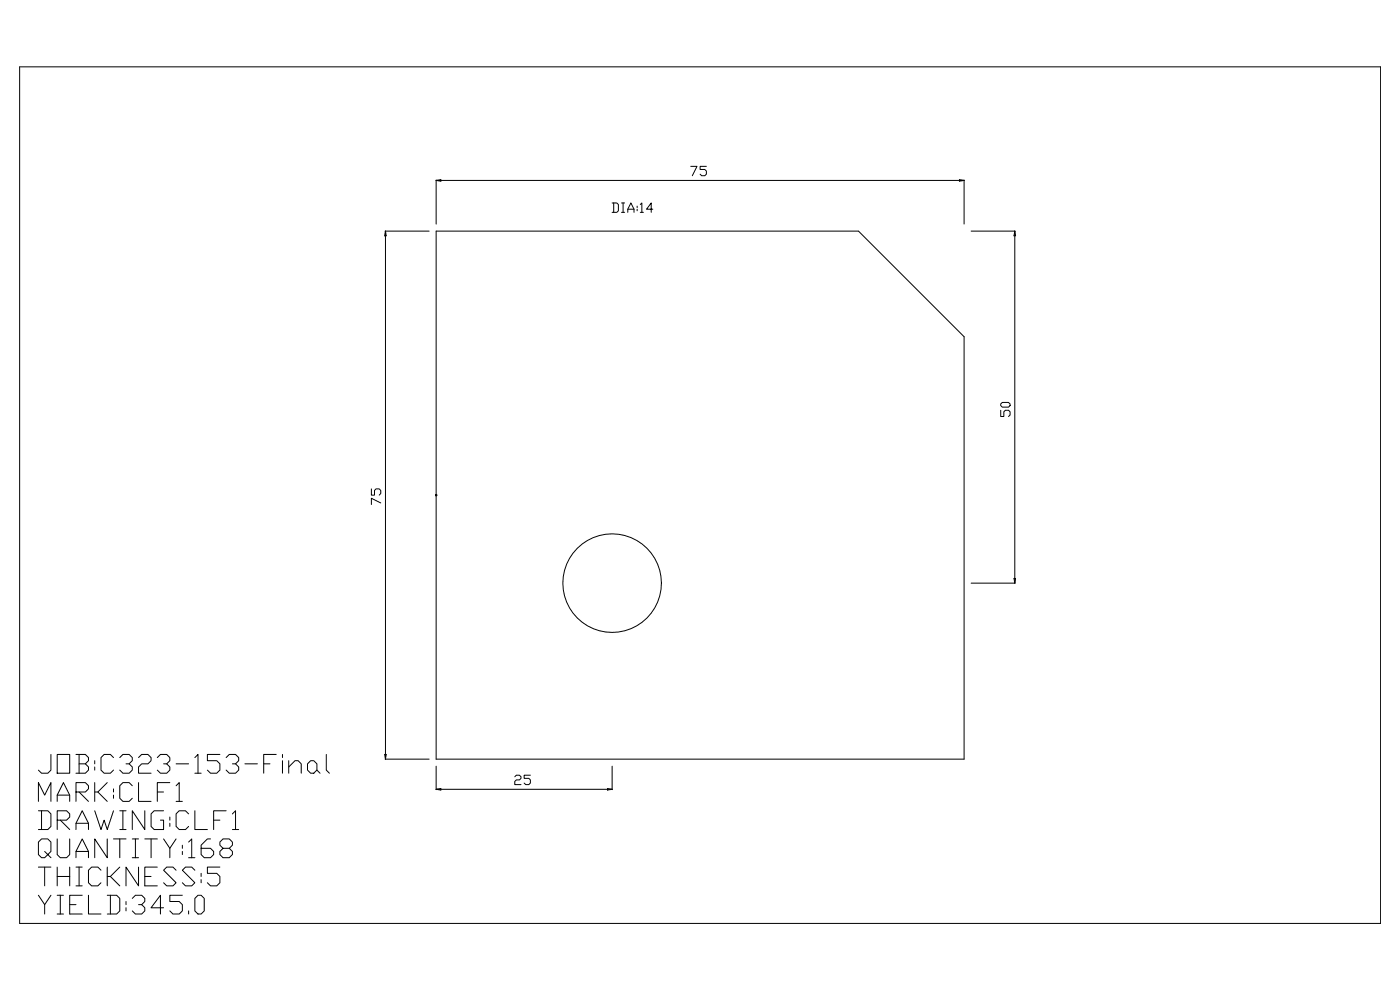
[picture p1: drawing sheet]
<svg xmlns="http://www.w3.org/2000/svg" width="420mm" height="297mm" viewBox="0 0 420 297" stroke-linecap="round" stroke-linejoin="round" font-family="sans-serif">
<g fill="none" stroke="#000" stroke-width=".3">
<path d="M5.9 20h408.1v256.9h-408.1zM130.8 54v13.2M130.8 54.1h158.3M130.8 54.1l1.4-.2v.4zM207.1 49.9h1.9l-1.4 2.8M211.8 49.9h-1.8v.9h1.4l.4 .5v.9l-.4 .5h-1l-.4-.5M287.7 53.9l1.4 .2-1.4 .2zM289.1 54v13.2M115.5 69.3h13.2M115.6 69.3v158.3M115.6 69.3l.2 1.4h-.4zM130.8 69.3h126.7l31.6 31.7v126.6h-158.3z"/>
<path d="M183.6 60.9h1.4l.5 .4v1.9l-.5 .5h-1.4M184 60.9v2.8M186.4 60.9h.9M186.4 63.7h.9M186.9 60.9v2.8M188.3 63.7v-1l.9-1.8 .9 1.8v1M188.3 62.7h1.8M191.1 61.8v.5M191.1 62.7v.5M192 61.3l.5-.4v2.8M192 63.7h1M195.8 62.7h-1.9l1.4-1.8v2.8"/>
<path d="M291.2 69.3h13.2M304.3 69.3l.3 1.4h-.5zM304.3 69.3v105.6M300.1 123v1.9h.9v-1.4l.5-.5h1l.4 .5v.9l-.4 .5M300.1 121.1l.5-.4h1.9l.4 .4v.5l-.4 .5h-1.9l-.5-.5zM111.4 146.6v1.9h.9v-1.4l.5-.5h.9l.5 .5v.9l-.5 .5M114.2 150.8l-2.8-1.4v1.9M130.6 148.5h.4M130.8 148.4h.1M130.8 148.4v.1M130.9 148.5h.1M291.2 174.9h13.2"/>
<path d="M304.1 173.5h.5l-.3 1.4zM15.3 226.2v4.7l-1 1h-1.8l-1-1M17.2 226.2h3.7v5.7h-3.7zM17.2 238.4h3.7M22.8 237.5h2.8l.9-1v-.9l-.9-.9h-2.8v5.6M22.8 226.2h2.8l.9 1v.9l-.9 .9M23.7 229h1.9l.9 1v.9l-.9 1h-2.8M23.7 226.2v5.7M23.7 237.5l2.8 2.8M28.4 228.1v.9M28.4 230v.9M28.4 234.7v5.6"/>
<path d="M29.3 237.5l2.9 2.8M32.2 234.7l-2.9 2.8h-.9M34 227.2l-.9-1h-1.9l-.9 1v3.7l.9 1h1.9l.9-1M34 236.5v1M34 238.4v1M35.9 227.2l1-1h1.8l1 1v.9l-1 .9h-.9M38.7 229l1 1v.9l-1 1h-1.8l-1-1M39.7 235.6l-1-.9h-1.8l-1 .9v3.8l1 .9h1.8l1-.9M41.5 234.7v5.6h3.8M41.5 227.2l1-1h1.9l.9 1v.9l-.9 .9h-1.9l-1 1v1.9h3.8M47.2 227.2l.9-1h1.9l.9 1v.9l-.9 .9h-.9M47.2 237.5h1.9"/>
<path d="M50 229l.9 1v.9l-.9 1h-1.9l-.9-1M50.9 234.7h-3.7v5.6M52.8 235.6l.9-.9v5.6M52.8 229h3.8M58.4 227.2l1-1v5.7M58.4 231.9h1.9M65.9 226.2h-3.7v1.9h2.8l.9 .9v1.9l-.9 1h-1.9l-.9-1M67.8 227.2l1-1h1.8l1 1v.9l-1 .9h-.9M70.6 229l1 1v.9l-1 1h-1.8l-1-1M73.5 229h3.7M79.1 229h1.9M82.8 226.2h-3.7v5.7"/>
<path d="M84.7 226.2v1M84.7 228.1v3.8M86.6 230l1.9-1.9h.9l.9 .9v2.9M86.6 228.1v3.8M93.2 228.1h.9l.9 .9v1.9l-.9 1h-.9l-1-1v-1.9zM95 230.9l1 1M97.9 226.2v4.7l.9 1M115.4 226.2h.4l-.2 1.4zM115.5 227.6h13.2M130.8 229.7v7.1M130.8 236.7l1.4-.3v.5zM130.8 236.7h52.8"/>
<path d="M154.4 232.9l.4-.4h1l.4 .4v.5l-.4 .5h-1l-.4 .4v1h1.8M159.1 232.5h-1.9v.9h1.4l.5 .5v.9l-.5 .5h-.9l-.5-.5M182.2 236.4l1.4 .3-1.4 .2zM183.6 229.7v7.1M11.5 243.1h2.8l1 1v3.7l-1 .9h-2.8M11.5 240.3v-5.6l1.9 3.7 1.9-3.7v5.6M12.5 243.1v5.6M13.4 255.3l.9 1-.9 .9h-.9l-1-.9v-3.8l1-.9h1.8l1 .9v2.8l-1 1 1 .9M17.2 251.6v4.7l.9 .9h1.9l.9-.9v-4.7M17.2 245.9h2.8l.9-.9v-.9l-.9-1h-2.8v5.6M17.2 240.3v-1.9l1.8-3.7 1.9 3.7v1.9M18.1 245.9l2.8 2.8"/>
<path d="M22.8 257.2v-1.9l1.9-3.7 1.8 3.7v1.9M22.8 248.7v-1.8l1.9-3.8 1.8 3.8v1.8M22.8 255.3h3.7M22.8 246.9h3.7M28.4 243.1l1.9 5.6 .9-2.8 1 2.8 1.8-5.6M32.2 251.6v5.6l-3.8-5.6v5.6M34 251.6h3.8M35.9 251.6v5.6M35.9 243.1h1.9M35.9 248.7h1.9M36.9 243.1v5.6M39.7 251.6h1.8"/>
<path d="M39.7 257.2h1.8M40.6 251.6v5.6M43.4 243.1v5.6l-3.7-5.6v5.6M43.4 251.6h3.8M45.3 251.6v5.6M49.1 251.6l1.8 2.8v2.8M49.1 243.1h-2.9l-.9 1v3.7l.9 .9h2.9v-2.8h-1M50.9 245v.9M50.9 246.9v.9M52.8 251.6l-1.9 2.8M52.8 240.3h1.9M54.7 253.4v1"/>
<path d="M54.7 255.3v1M56.6 252.5l.9-.9v5.6M56.6 244.1l-1-1h-1.9l-.9 1v3.7l.9 .9h1.9l1-.9M56.6 257.2h1.8M58.4 243.1v5.6h3.8M63.1 251.6h-.9l-1.9 1.8v2.9l1 .9h1.8l1-.9v-1l-1-.9h-2.8M64.1 245.9h1.8M66.9 254.4l-1-1v-.9l1-.9h1.9l.9 .9v.9l-.9 1h-1.9l-1 .9v1l1 .9h1.9l.9-.9v-1l-.9-.9M67.8 243.1h-3.7v5.6M69.7 244.1l.9-1v5.6M69.7 248.7h1.9M11.5 268.4l1.9 2.9v2.8"/>
<path d="M11.5 260h3.8M13.4 260v5.6M15.3 268.4l-1.9 2.9M17.2 268.4h1.8M17.2 274.1h1.8M17.2 260v5.6M17.2 262.8h3.7M18.1 268.4v5.7M20.9 271.3h1.9M20.9 260v5.6M22.8 260h1.9M22.8 265.6h1.9"/>
<path d="M23.7 260v5.6M24.7 268.4h-3.8v5.7h3.8M26.5 268.4v5.7h3.8M30.3 260.9l-1-.9h-1.8l-1 .9v3.8l1 .9h1.8l1-.9M32.2 268.4h2.8l.9 1v3.7l-.9 1h-2.8M32.2 260v5.6M33.1 268.4v5.7M33.1 262.8l2.8 2.8M35.9 260l-2.8 2.8h-.9M37.8 270.3v1M37.8 272.2v.9M39.7 269.4l.9-1h1.9l.9 1v.9l-.9 1h-1"/>
<path d="M41.5 260v5.6l-3.7-5.6v5.6M42.5 271.3l.9 .9v.9l-.9 1h-1.9l-.9-1M43.4 262.8h1.9M47.2 260h-3.8v5.6h3.8M49.1 272.2h-3.8l2.8-3.8v5.7M52.8 260.9l-.9-.9h-1.9l-.9 .9 3.7 3.8-.9 .9h-1.9l-.9-.9M54.7 268.4h-3.8v1.9h2.8l1 1v1.8l-1 1h-1.8l-1-1M56.6 273.1v1M58.4 269.4l1-1h.9l1 1v3.7l-1 1h-.9l-1-1zM58.4 260.9l-.9-.9h-1.9l-.9 .9 3.7 3.8-.9 .9h-1.9l-.9-.9M60.3 261.9v.9M60.3 263.8v.9"/>
<path d="M65.9 260h-3.7v1.9h2.8l.9 .9v1.9l-.9 .9h-1.9l-.9-.9"/>
<circle cx="130.8" cy="148.5" r=".21"/>
<circle cx="183.6" cy="174.9" r="14.8"/>
</g>
</svg>
